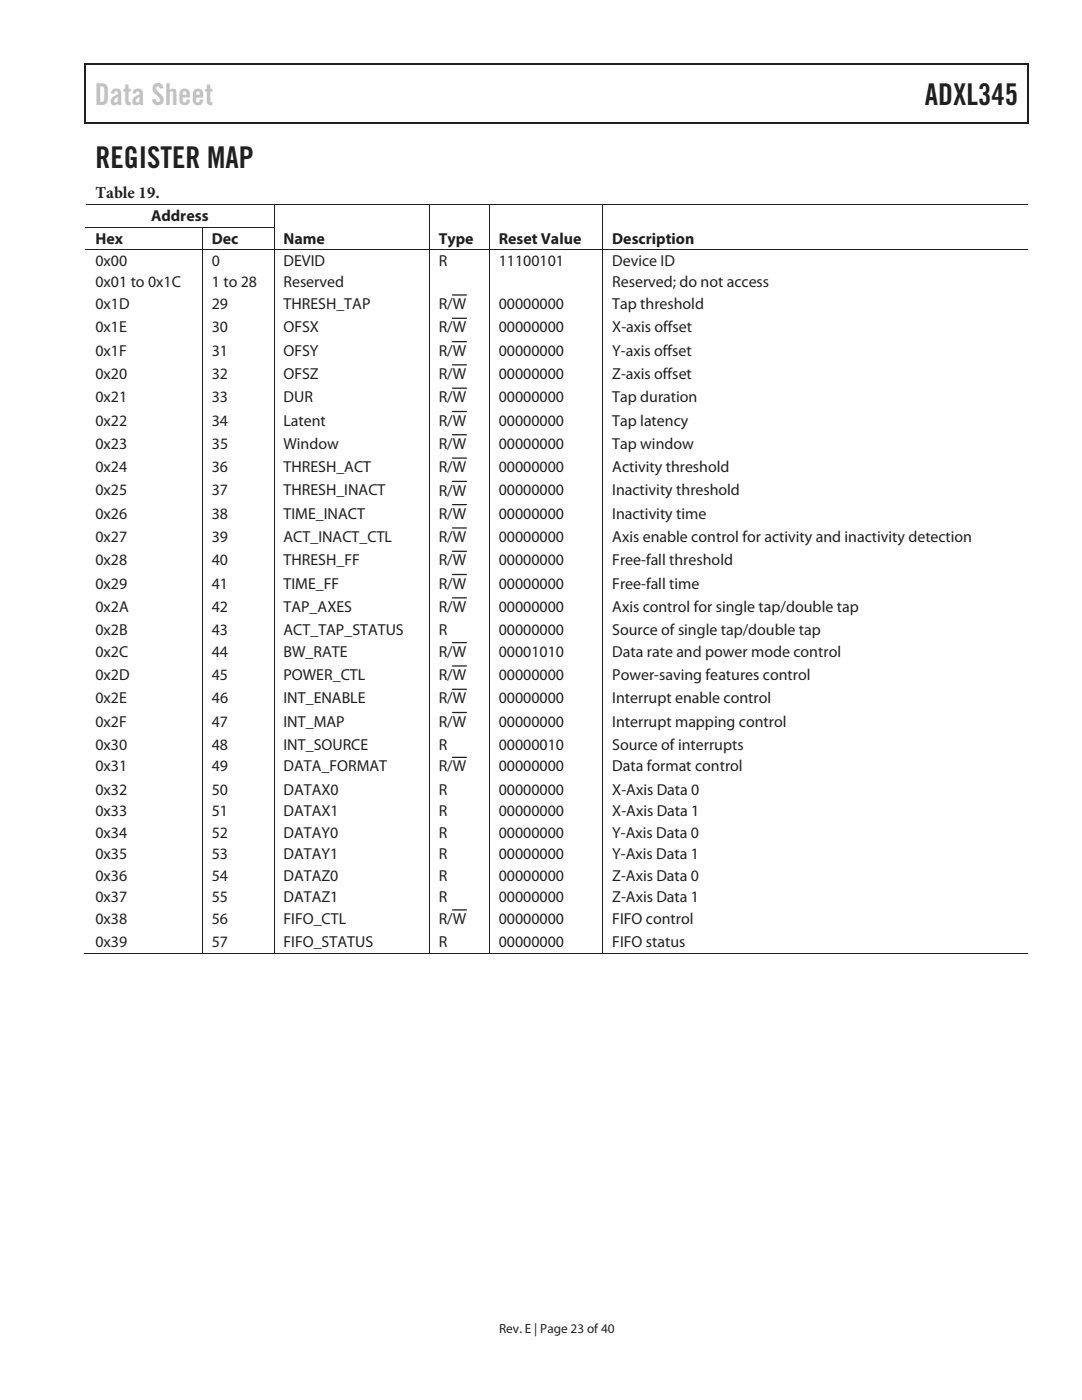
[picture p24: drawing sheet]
<svg xmlns="http://www.w3.org/2000/svg" width="216mm" height="279mm" viewBox="0 0 216 279" stroke-linecap="round" stroke-linejoin="round" font-family="sans-serif">
<defs><g id="words">
<text font-size="6" fill="#c1c2c4" x="18.9" y="21">Data Sheet</text>
<g font-size="6" fill="#231f20">
<text x="184.5" y="21">ADXL345</text>
<text x="19" y="33.6">REGISTER MAP</text>
</g>
<text font-size="3.3" fill="#231f20" x="19" y="39.5">Table 19.</text>
<g font-size="3.2" fill="#231f20">
<text x="30.1" y="44.1">Address</text>
<text x="19" y="48.6">Hex</text>
<text x="19" y="53.1">0x00</text>
<text x="42.3" y="48.6">Dec</text>
<text x="42.3" y="53.1">0</text>
<text x="56.6" y="48.6">Name</text>
<text x="56.6" y="53.1">DEVID</text>
<text x="87.5" y="48.6">Type</text>
<text x="87.5" y="53.1">R</text>
<text x="99.5" y="48.6">Reset Value</text>
<text x="99.5" y="53.1">11100101</text>
<text x="122.2" y="48.6">Description</text>
<text x="122.2" y="53.1">Device ID</text>
<text x="19" y="57.4">0x01 to 0x1C</text>
<text x="42.3" y="57.4">1 to 28</text>
<text x="56.6" y="57.4">Reserved</text>
<text x="122.2" y="57.4">Reserved; do not access</text>
<text x="19" y="61.7">0x1D</text>
<text x="42.3" y="61.7">29</text>
<text x="56.6" y="61.7">THRESH_TAP</text>
<text x="87.5" y="61.7">R/W</text>
<text x="99.5" y="61.7">00000000</text>
<text x="122.2" y="61.7">Tap threshold</text>
<text x="19" y="66.3">0x1E</text>
<text x="19" y="71">0x1F</text>
<text x="42.3" y="66.3">30</text>
<text x="42.3" y="71">31</text>
<text x="56.6" y="66.3">OFSX</text>
<text x="56.6" y="71">OFSY</text>
<text x="87.5" y="66.3">R/W</text>
<text x="87.5" y="71">R/W</text>
<text x="99.5" y="66.3">00000000</text>
<text x="99.5" y="71">00000000</text>
<text x="122.2" y="66.3">X-axis offset</text>
<text x="122.2" y="71">Y-axis offset</text>
<text x="19" y="75.6">0x20</text>
<text x="42.3" y="75.6">32</text>
<text x="56.6" y="75.6">OFSZ</text>
<text x="87.5" y="75.6">R/W</text>
<text x="99.5" y="75.6">00000000</text>
<text x="122.2" y="75.6">Z-axis offset</text>
<text x="19" y="80.3">0x21</text>
<text x="42.3" y="80.3">33</text>
<text x="56.6" y="80.3">DUR</text>
<text x="87.5" y="80.3">R/W</text>
<text x="99.5" y="80.3">00000000</text>
<text x="122.2" y="80.3">Tap duration</text>
<text x="19" y="84.9">0x22</text>
<text x="19" y="89.6">0x23</text>
<text x="42.3" y="84.9">34</text>
<text x="42.3" y="89.6">35</text>
<text x="56.6" y="84.9">Latent</text>
<text x="56.6" y="89.6">Window</text>
<text x="87.5" y="84.9">R/W</text>
<text x="87.5" y="89.6">R/W</text>
<text x="99.5" y="89.6">00000000</text>
<text x="99.5" y="84.9">00000000</text>
<text x="122.2" y="84.9">Tap latency</text>
<text x="122.2" y="89.6">Tap window</text>
<text x="19" y="94.2">0x24</text>
<text x="42.3" y="94.2">36</text>
<text x="56.6" y="94.2">THRESH_ACT</text>
<text x="87.5" y="94.2">R/W</text>
<text x="99.5" y="94.2">00000000</text>
<text x="122.2" y="94.2">Activity threshold</text>
<text x="19" y="98.9">0x25</text>
<text x="42.3" y="98.9">37</text>
<text x="56.6" y="98.9">THRESH_INACT</text>
<text x="87.5" y="98.9">R/W</text>
<text x="99.5" y="98.9">00000000</text>
<text x="122.2" y="98.9">Inactivity threshold</text>
<text x="19" y="103.5">0x26</text>
<text x="42.3" y="103.5">38</text>
<text x="56.6" y="103.5">TIME_INACT</text>
<text x="87.5" y="103.5">R/W</text>
<text x="99.5" y="103.5">00000000</text>
<text x="122.2" y="103.5">Inactivity time</text>
<text x="19" y="108.2">0x27</text>
<text x="19" y="112.8">0x28</text>
<text x="42.3" y="108.2">39</text>
<text x="42.3" y="112.8">40</text>
<text x="56.6" y="108.2">ACT_INACT_CTL</text>
<text x="56.6" y="112.8">THRESH_FF</text>
<text x="87.5" y="108.2">R/W</text>
<text x="87.5" y="112.8">R/W</text>
<text x="99.5" y="108.2">00000000</text>
<text x="99.5" y="112.8">00000000</text>
<text x="122.2" y="108.2">Axis enable control for activity and inactivity detection</text>
<text x="122.2" y="112.8">Free-fall threshold</text>
<text x="19" y="117.5">0x29</text>
<text x="42.3" y="117.5">41</text>
<text x="56.6" y="117.5">TIME_FF</text>
<text x="87.5" y="117.5">R/W</text>
<text x="99.5" y="117.5">00000000</text>
<text x="122.2" y="117.5">Free-fall time</text>
<text x="19" y="122.1">0x2A</text>
<text x="42.3" y="122.1">42</text>
<text x="56.6" y="122.1">TAP_AXES</text>
<text x="87.5" y="122.1">R/W</text>
<text x="99.5" y="122.1">00000000</text>
<text x="122.2" y="122.1">Axis control for single tap/double tap</text>
<text x="19" y="126.7">0x2B</text>
<text x="19" y="131">0x2C</text>
<text x="42.3" y="131">44</text>
<text x="42.3" y="126.7">43</text>
<text x="56.6" y="126.7">ACT_TAP_STATUS</text>
<text x="56.6" y="131">BW_RATE</text>
<text x="87.5" y="126.7">R</text>
<text x="87.5" y="131.1">R/W</text>
<text x="99.5" y="126.7">00000000</text>
<text x="99.5" y="131">00001010</text>
<text x="122.2" y="126.7">Source of single tap/double tap</text>
<text x="122.2" y="131">Data rate and power mode control</text>
<text x="19" y="135.7">0x2D</text>
<text x="42.3" y="135.7">45</text>
<text x="56.6" y="135.7">POWER_CTL</text>
<text x="87.5" y="135.7">R/W</text>
<text x="99.5" y="135.7">00000000</text>
<text x="122.2" y="135.7">Power-saving features control</text>
<text x="19" y="140.4">0x2E</text>
<text x="42.3" y="140.4">46</text>
<text x="56.6" y="140.4">INT_ENABLE</text>
<text x="87.5" y="140.4">R/W</text>
<text x="99.5" y="140.4">00000000</text>
<text x="122.2" y="140.4">Interrupt enable control</text>
<text x="19" y="145">0x2F</text>
<text x="19" y="149.6">0x30</text>
<text x="42.3" y="145">47</text>
<text x="42.3" y="149.6">48</text>
<text x="56.6" y="145">INT_MAP</text>
<text x="56.6" y="149.6">INT_SOURCE</text>
<text x="87.5" y="149.6">R</text>
<text x="87.5" y="145">R/W</text>
<text x="99.5" y="149.6">00000010</text>
<text x="99.5" y="145">00000000</text>
<text x="122.2" y="149.6">Source of interrupts</text>
<text x="122.2" y="145">Interrupt mapping control</text>
<text x="19" y="153.9">0x31</text>
<text x="42.3" y="153.9">49</text>
<text x="56.6" y="153.9">DATA_FORMAT</text>
<text x="87.5" y="154">R/W</text>
<text x="99.5" y="153.9">00000000</text>
<text x="122.2" y="153.9">Data format control</text>
<text x="19" y="158.6">0x32</text>
<text x="42.3" y="158.6">50</text>
<text x="56.6" y="158.6">DATAX0</text>
<text x="87.5" y="158.6">R</text>
<text x="99.5" y="158.6">00000000</text>
<text x="122.2" y="158.6">X-Axis Data 0</text>
<text x="19" y="162.9">0x33</text>
<text x="19" y="167.2">0x34</text>
<text x="42.3" y="162.9">51</text>
<text x="42.3" y="167.2">52</text>
<text x="56.6" y="162.9">DATAX1</text>
<text x="56.6" y="167.2">DATAY0</text>
<text x="87.5" y="162.9">R</text>
<text x="87.5" y="167.2">R</text>
<text x="99.5" y="162.9">00000000</text>
<text x="99.5" y="167.2">00000000</text>
<text x="122.2" y="162.9">X-Axis Data 1</text>
<text x="122.2" y="167.2">Y-Axis Data 0</text>
<text x="19" y="171.5">0x35</text>
<text x="42.3" y="171.5">53</text>
<text x="56.6" y="171.5">DATAY1</text>
<text x="87.5" y="171.5">R</text>
<text x="99.5" y="171.5">00000000</text>
<text x="122.2" y="171.5">Y-Axis Data 1</text>
<text x="19" y="175.8">0x36</text>
<text x="42.3" y="175.8">54</text>
<text x="56.6" y="175.8">DATAZ0</text>
<text x="87.5" y="175.8">R</text>
<text x="99.5" y="175.8">00000000</text>
<text x="122.2" y="175.8">Z-Axis Data 0</text>
<text x="19" y="180.1">0x37</text>
<text x="19" y="184.4">0x38</text>
<text x="42.3" y="180.1">55</text>
<text x="42.3" y="184.4">56</text>
<text x="56.6" y="180.1">DATAZ1</text>
<text x="56.6" y="184.4">FIFO_CTL</text>
<text x="87.5" y="180.1">R</text>
<text x="87.5" y="184.4">R/W</text>
<text x="99.5" y="180.1">00000000</text>
<text x="99.5" y="184.4">00000000</text>
<text x="122.2" y="180.1">Z-Axis Data 1</text>
<text x="122.2" y="184.4">FIFO control</text>
<text x="19" y="189">0x39</text>
<text x="42.3" y="189">57</text>
<text x="56.6" y="189">FIFO_STATUS</text>
<text x="87.5" y="189">R</text>
<text x="99.5" y="189">00000000</text>
<text x="122.2" y="189">FIFO status</text>
</g>
<text font-size="2.6" fill="#231f20" x="99.6" y="266">Rev. E | Page 23 of 40</text>
</g></defs>
<g fill="#231f20">
<path d="M16.9 12.7h.2v1h-.2z"/>
<path d="M16.9 12.7h.2v.3h-.2z"/>
</g>
<path d="M17.1 12.8h65.4" fill="none" stroke="#231f20" stroke-width=".25"/>
<path d="M82.5 12.7h.3v.3h-.3z" fill="#231f20"/>
<path d="M82.8 12.8h122.3" fill="none" stroke="#231f20" stroke-width=".25"/>
<g fill="#231f20">
<path d="M205.1 12.7h.2v1h-.2z"/>
<path d="M205.1 12.7h.2v.3h-.2z"/>
</g>
<path d="M17 13.7v10.7" fill="none" stroke="#231f20" stroke-width=".25"/>
<path d="M16.9 24.4h.2v.3h-.2z" fill="#231f20"/>
<path d="M17.1 24.5h65.4" fill="none" stroke="#231f20" stroke-width=".25"/>
<path d="M82.3 24.4h.2v.3h-.2z" fill="#231f20"/>
<path d="M205.2 13.7v10.7M82.5 24.5h122.6" fill="none" stroke="#231f20" stroke-width=".25"/>
<path d="M205.1 24.4h.2v.3h-.2z" fill="#231f20"/>
<path d="M17.1 40.8h37.5" fill="none" stroke="#231f20" stroke-width=".2"/>
<path d="M54.6 40.7h.2v.2h-.2z" fill="#231f20"/>
<path d="M54.8 40.8h30.8" fill="none" stroke="#231f20" stroke-width=".2"/>
<path d="M85.6 40.7h.1v.2h-.1z" fill="#231f20"/>
<path d="M85.7 40.8h11.9" fill="none" stroke="#231f20" stroke-width=".2"/>
<path d="M97.6 40.7h.1v.2h-.1z" fill="#231f20"/>
<path d="M97.7 40.8h22.5" fill="none" stroke="#231f20" stroke-width=".2"/>
<path d="M120.2 40.7h.2v.2h-.2z" fill="#231f20"/>
<path d="M17.1 45.3h23.2M54.7 40.9v4.4M85.6 40.9v4.4M97.6 40.9v4.4M120.3 40.9v4.4M120.4 40.8h84.7" fill="none" stroke="#231f20" stroke-width=".2"/>
<path d="M40.3 45.3h.2v.1h-.2z" fill="#231f20"/>
<path d="M40.5 45.3h14.1" fill="none" stroke="#231f20" stroke-width=".2"/>
<g fill="#231f20">
<path d="M54.6 45.3h.2v.1h-.2z"/>
<path d="M85.6 45.3h.1v.1h-.1z"/>
<path d="M97.6 45.3h.1v.1h-.1z"/>
<path d="M120.2 45.3h.2v.1h-.2z"/>
</g>
<path d="M17.1 49.9h23.2M40.4 45.4v4.4M54.7 45.4v4.4M85.6 45.4v4.4M97.6 45.4v4.4M120.3 45.4v4.4" fill="none" stroke="#231f20" stroke-width=".2"/>
<path d="M40.3 49.8h.2v.2h-.2z" fill="#231f20"/>
<path d="M40.5 49.9h14.1" fill="none" stroke="#231f20" stroke-width=".2"/>
<path d="M54.6 49.8h.2v.2h-.2z" fill="#231f20"/>
<path d="M54.8 49.9h30.8" fill="none" stroke="#231f20" stroke-width=".2"/>
<path d="M85.6 49.8h.1v.2h-.1z" fill="#231f20"/>
<path d="M85.7 49.9h11.9" fill="none" stroke="#231f20" stroke-width=".2"/>
<path d="M97.6 49.8h.1v.2h-.1z" fill="#231f20"/>
<path d="M97.7 49.9h22.5" fill="none" stroke="#231f20" stroke-width=".2"/>
<path d="M120.2 49.8h.2v.2h-.2z" fill="#231f20"/>
<path d="M40.4 50v140.2M54.7 50v135.9M85.6 50v135.9M97.6 50v135.9M120.3 50v135.9M120.4 49.9h84.7M16.9 190.3h23.4" fill="none" stroke="#231f20" stroke-width=".2"/>
<g fill="none" stroke="#231f20" stroke-width=".25">
<path d="M90.3 58.9h2.7M90.3 63.5h2.7M90.3 68.2h2.7M90.3 72.8h2.7M90.3 77.5h2.7M90.3 82.1h2.7M90.3 86.8h2.7M90.3 91.4h2.7M90.3 96.1h2.7M90.3 100.7h2.7M90.3 105.4h2.7M90.3 110h2.7"/>
<path d="M90.3 114.7h2.7M90.3 119.3h2.7M90.3 128.2h2.7M90.3 132.9h2.7M90.3 137.6h2.7M90.3 142.2h2.7M90.3 151.2h2.7M90.3 181.6h2.7"/>
</g>
<path d="M40.3 190.2h.2v.2h-.2z" fill="#231f20"/>
<path d="M40.5 190.3h14.1M54.7 185.9v4.3" fill="none" stroke="#231f20" stroke-width=".2"/>
<path d="M54.6 190.2h.2v.2h-.2z" fill="#231f20"/>
<path d="M54.8 190.3h30.8M85.6 185.9v4.3" fill="none" stroke="#231f20" stroke-width=".2"/>
<path d="M85.6 190.2h.1v.2h-.1z" fill="#231f20"/>
<path d="M85.7 190.3h11.9M97.6 185.9v4.3" fill="none" stroke="#231f20" stroke-width=".2"/>
<path d="M97.6 190.2h.1v.2h-.1z" fill="#231f20"/>
<path d="M97.7 190.3h22.5M120.3 185.9v4.3" fill="none" stroke="#231f20" stroke-width=".2"/>
<path d="M120.2 190.2h.2v.2h-.2z" fill="#231f20"/>
<path d="M120.4 190.3h84.7" fill="none" stroke="#231f20" stroke-width=".2"/>
<use href="#words"/>
</svg>
